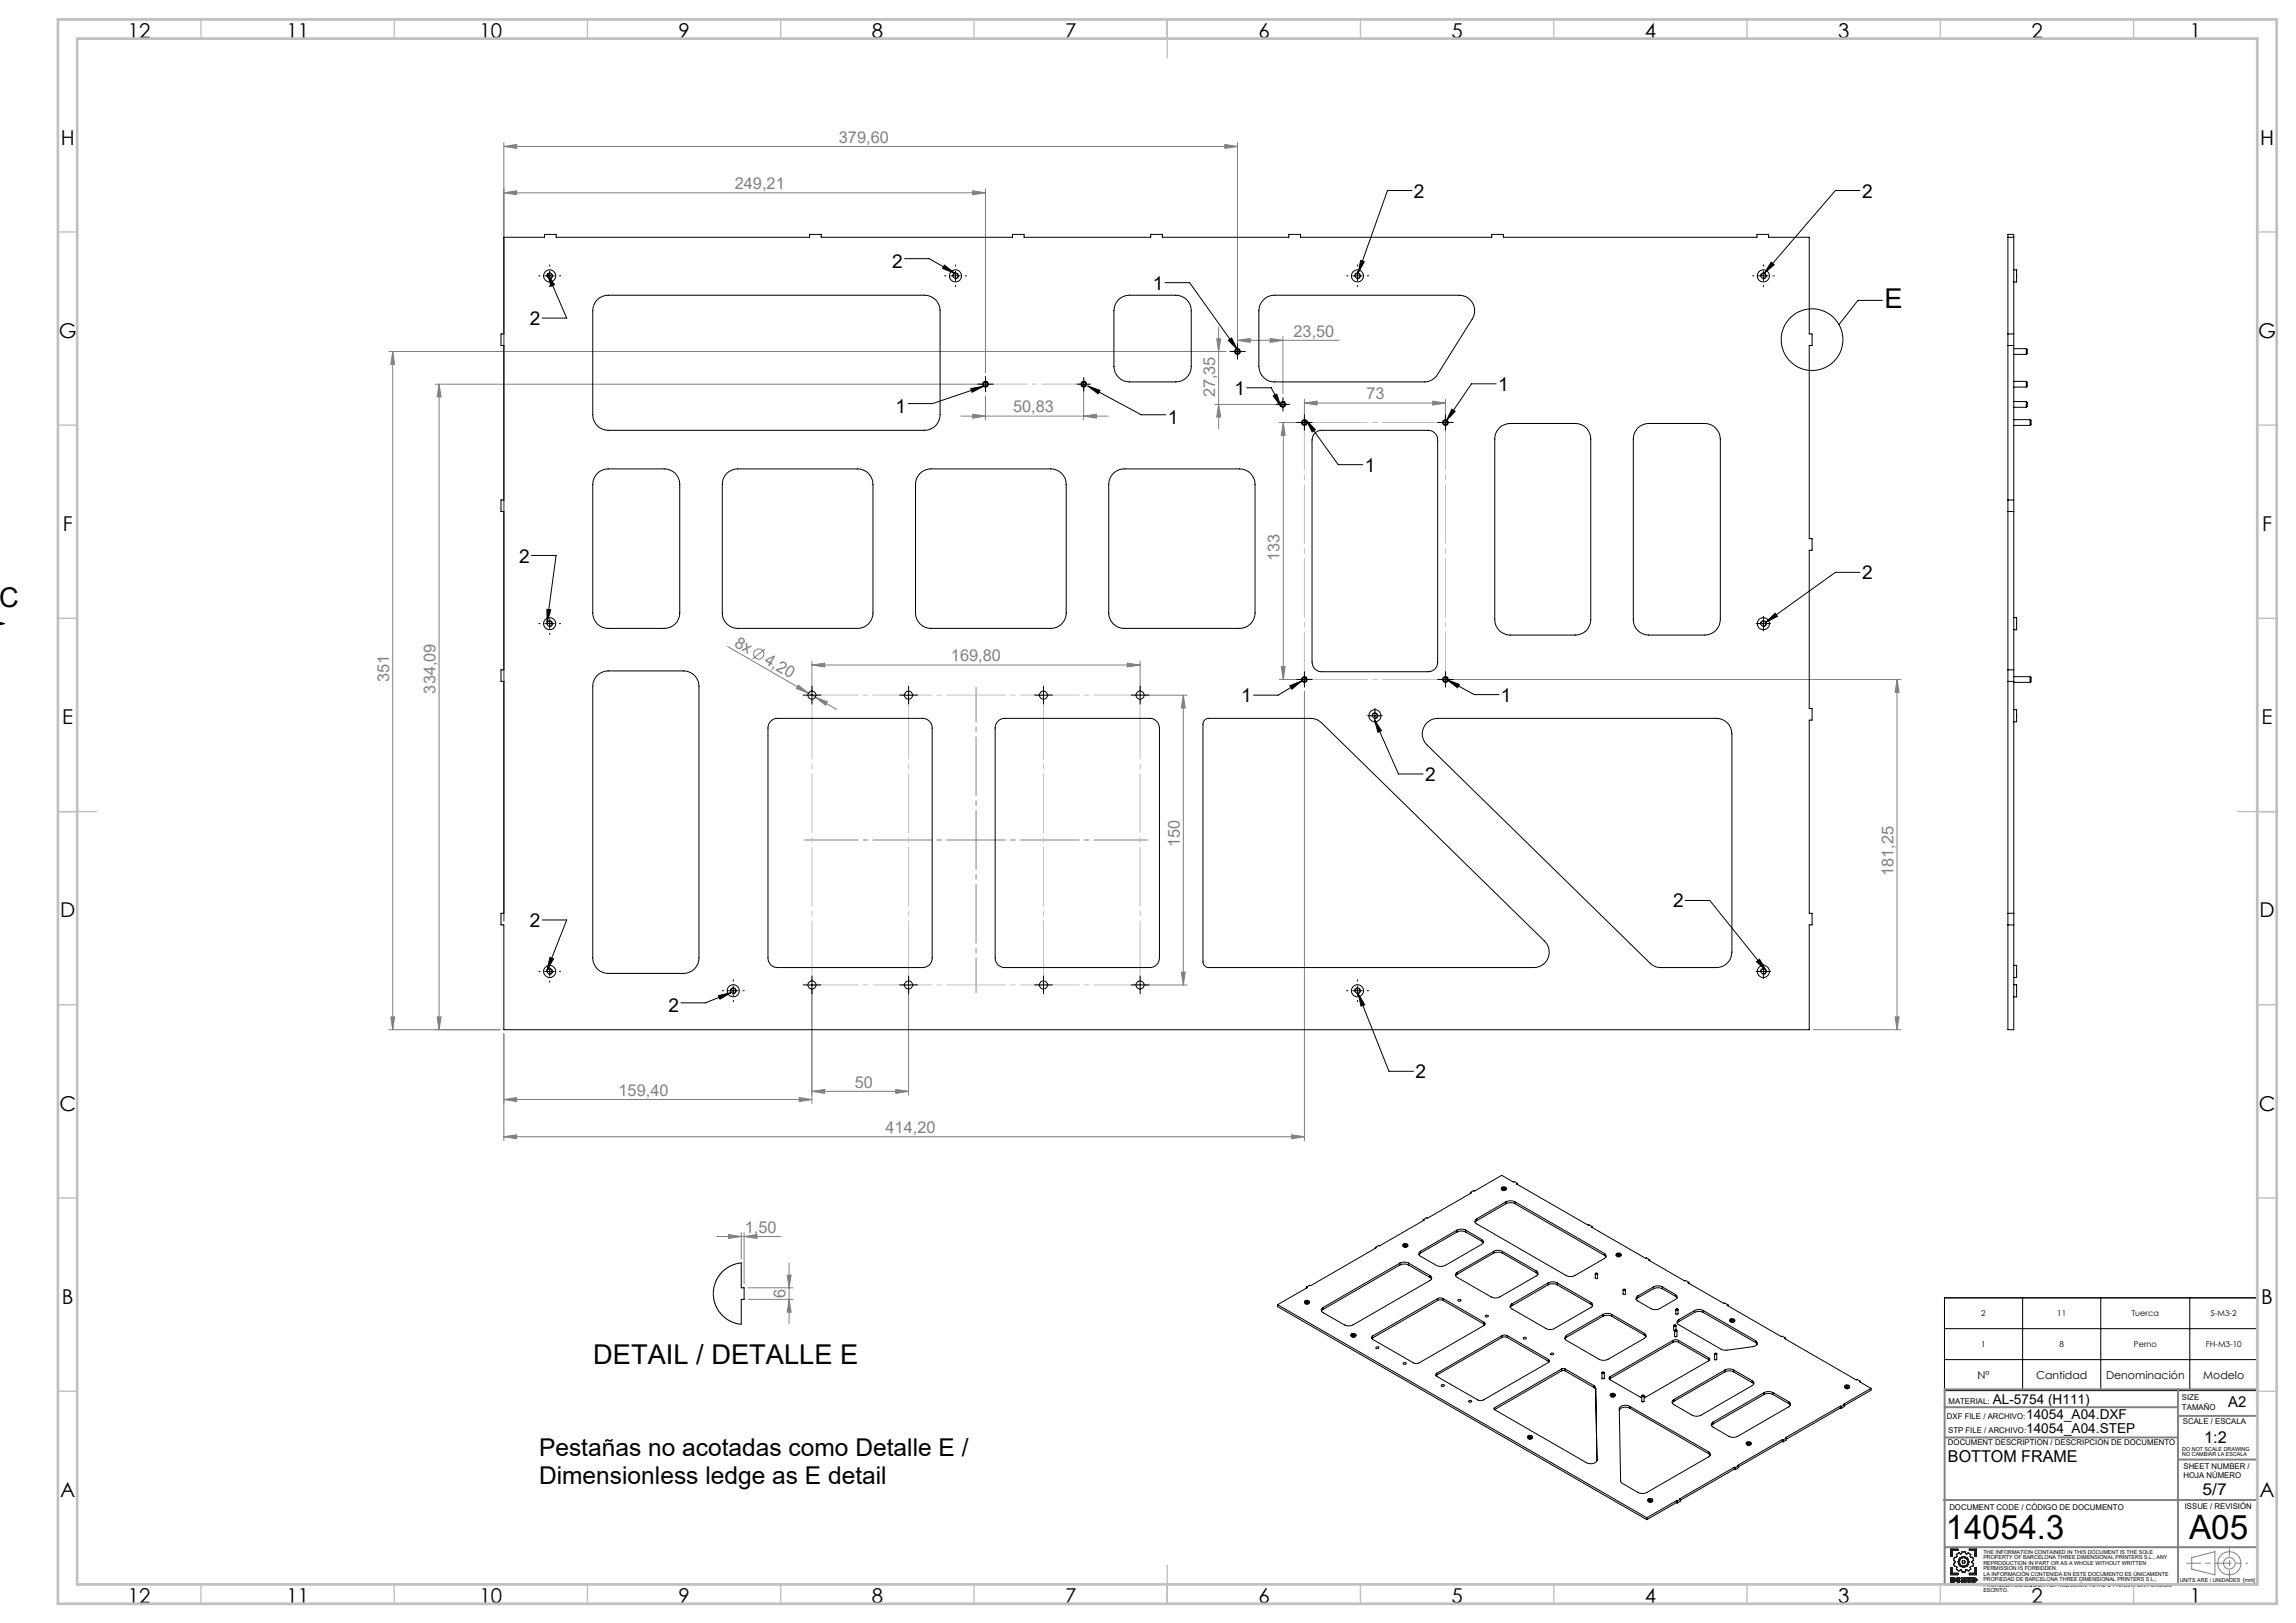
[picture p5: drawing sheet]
<svg xmlns="http://www.w3.org/2000/svg" width="594mm" height="420mm" viewBox="0 0 594 420" stroke-linecap="round" stroke-linejoin="round" font-family="sans-serif">
<defs><g id="words">
<g font-size="8.7">
<text x="503.4" y="398.4">14054.3</text>
<text x="566.3" y="398.4">A05</text>
</g>
<g font-size="7.1">
<text x="487.5" y="79.7">E</text>
<text x="-.1" y="157">C</text>
<text x="153.5" y="353">DETAIL / DETALLE E</text>
</g>
<g font-size="6.3">
<text x="139.5" y="376.7">Pestañas no acotadas como Detalle E /</text>
<text x="139.5" y="384">Dimensionless ledge as E detail</text>
</g>
<g font-size="5.3">
<text x="33.1" y="9.9">12</text>
<text x="74.1" y="9.9">11</text>
<text x="124.1" y="9.9">10</text>
<text x="175.6" y="9.9">9</text>
<text x="225.6" y="9.9">8</text>
<text x="275.6" y="9.9">7</text>
<text x="325.6" y="9.9">6</text>
<text x="375.6" y="9.9">5</text>
<text x="425.6" y="9.9">4</text>
<text x="475.6" y="9.9">3</text>
<text x="525.6" y="9.9">2</text>
<text x="566.6" y="9.9">1</text>
<text x="15.7" y="37.4">H</text>
<text x="584.7" y="37.4">H</text>
<text x="15.2" y="87.4">G</text>
<text x="584.2" y="87.4">G</text>
<text x="16.2" y="137.4">F</text>
<text x="585.2" y="137.4">F</text>
<text x="16.1" y="187.4">E</text>
<text x="585.1" y="187.4">E</text>
<text x="15.5" y="237.4">D</text>
<text x="584.5" y="237.4">D</text>
<text x="15.4" y="287.4">C</text>
<text x="584.4" y="287.4">C</text>
<text x="16" y="337.4">B</text>
<text x="585" y="337.4">B</text>
<text x="15.5" y="387.4">A</text>
<text x="584.5" y="387.4">A</text>
<text x="33.1" y="414.9">12</text>
<text x="74.1" y="414.9">11</text>
<text x="124.1" y="414.9">10</text>
<text x="175.6" y="414.9">9</text>
<text x="225.6" y="414.9">8</text>
<text x="275.6" y="414.9">7</text>
<text x="325.6" y="414.9">6</text>
<text x="375.6" y="414.9">5</text>
<text x="425.6" y="414.9">4</text>
<text x="475.6" y="414.9">3</text>
<text x="525.6" y="414.9">2</text>
<text x="566.6" y="414.9">1</text>
</g>
<g font-size="4.9">
<text x="365.8" y="51.2">2</text>
<text x="481.7" y="51.2">2</text>
<text x="230.8" y="69.3">2</text>
<text x="298.3" y="75">1</text>
<text x="137.1" y="84.1">2</text>
<text x="387.6" y="101.2">1</text>
<text x="231.7" y="106.8">1</text>
<text x="319.4" y="102.2">1</text>
<text x="302.1" y="109.7">1</text>
<text x="353.1" y="122.1">1</text>
<text x="134.3" y="145.6">2</text>
<text x="481.7" y="150">2</text>
<text x="321.1" y="181.7">1</text>
<text x="388.3" y="181.7">1</text>
<text x="368.7" y="202.1">2</text>
<text x="137" y="239.9">2</text>
<text x="432.8" y="234.8">2</text>
<text x="172.9" y="261.8">2</text>
<text x="366.2" y="279.1">2</text>
</g>
<g font-size="4.2" fill="#808080">
<text x="217" y="36.9">379,60</text>
<text x="190.1" y="48.9">249,21</text>
<text x="334.6" y="87.1">23,50</text>
<text x="262.1" y="106.7">50,83</text>
<text x="314.4" y="102.8" transform="rotate(-90 314.4 102.8)">27,35</text>
<text x="353.5" y="103.4">73</text>
<text x="331.1" y="145.2" transform="rotate(-90 331.1 145.2)">133</text>
<text x="189.7" y="167.1" transform="rotate(30 189.7 167.1)">8x</text>
<text x="197.5" y="171.6" transform="rotate(30 197.5 171.6)">4,20</text>
<text x="246" y="171.1">169,80</text>
<text x="100.7" y="176.6" transform="rotate(-90 100.7 176.6)">351</text>
<text x="112.7" y="179.5" transform="rotate(-90 112.7 179.5)">334,09</text>
<text x="305.2" y="219.2" transform="rotate(-90 305.2 219.2)">150</text>
<text x="489.9" y="226.7" transform="rotate(-90 489.9 226.7)">181,25</text>
<text x="221.2" y="281.5">50</text>
<text x="160" y="283.6">159,40</text>
<text x="229.1" y="293.2">414,20</text>
<text x="192.7" y="319">1,50</text>
<text x="203.2" y="336" transform="rotate(-90 203.2 336)">6</text>
</g>
<g font-size="4.2">
<text x="570.2" y="373.3">1:2</text>
<text x="504" y="378.2">BOTTOM FRAME</text>
<text x="569.8" y="387">5/7</text>
</g>
<text font-size="3.9" x="576.5" y="364.1">A2</text>
<g font-size="3.5">
<text x="515.6" y="363.4">AL-5754 (H111)</text>
<text x="524.2" y="370.9">14054_A04.STEP</text>
<text x="524.2" y="367.3">14054_A04.DXF</text>
</g>
<g font-size="2.8">
<text x="511.6" y="356.9">Nº</text>
<text x="526.8" y="356.9">Cantidad</text>
<text x="544.9" y="356.9">Denominación</text>
<text x="570" y="356.9">Modelo</text>
</g>
<g font-size="2.1">
<text x="512.6" y="340.6">2</text>
<text x="532.2" y="340.6">11</text>
<text x="551.5" y="340.6">Tuerca</text>
<text x="571.9" y="340.6">S-M3-2</text>
<text x="512.6" y="348.6">1</text>
<text x="532.8" y="348.6">8</text>
<text x="552.1" y="348.6">Perno</text>
<text x="570.6" y="348.6">FH-M3-10</text>
<text x="504.1" y="363.4">MATERIAL:</text>
<text x="564.5" y="362.4">SIZE</text>
<text x="564.5" y="364.9">TAMAÑO</text>
<text x="503.7" y="367.3">DXF FILE / ARCHIVO:</text>
<text x="504" y="370.9">STP FILE / ARCHIVO:</text>
<text x="564.7" y="368.6">SCALE / ESCALA</text>
<text x="504" y="374">DOCUMENT DESCRIPTION / DESCRIPCIÓN DE DOCUMENTO</text>
<text x="564.9" y="380.1">SHEET NUMBER /</text>
<text x="564.9" y="382.6">HOJA NÚMERO</text>
<text x="504.3" y="390.7">DOCUMENT CODE / CÓDIGO DE DOCUMENTO</text>
<text x="565.2" y="390.5">ISSUE / REVISIÓN</text>
</g>
<g font-size="1.4">
<text x="564.6" y="375.5">DO NOT SCALE DRAWING</text>
<text x="564.6" y="376.9">NO CAMBIAR LA ESCALA</text>
<text x="513.1" y="402.1">THE INFORMATION CONTAINED IN THIS DOCUMENT IS THE SOLE</text>
<text x="513.1" y="403.5">PROPERTY OF BARCELONA THREE DIMENSIONAL PRINTERS S.L.; ANY</text>
<text x="513.1" y="404.9">REPRODUCTION IN PART OR AS A WHOLE WITHOUT WRITTEN</text>
<text x="513.1" y="406.3">PERMISSION IS FORBIDDEN.</text>
<text x="513.1" y="407.7">LA INFORMACIÓN CONTENIDA EN ESTE DOCUMENTO ES ÚNICAMENTE</text>
<text x="513.1" y="409.1">PROPIEDAD DE BARCELONA THREE DIMENSIONAL PRINTERS S.L.;</text>
<text x="513.1" y="410.6">PROHIBIDA CUALQUIER REPRODUCIÓN TOTAL O PARCIAL SIN PERMISO</text>
<text x="513.1" y="412">ESCRITO.</text>
<text x="563.9" y="409.3">UNITS ARE / UNIDADES [mm]</text>
</g>
</g></defs>
<g fill="none" stroke="#808080" stroke-width=".26">
<path d="M130.4 37.9l3.3-.5v1zM130.4 36.9v201.5M130.4 37.9h189.7M316.9 37.4l3.2 .5-3.2 .5zM320.1 36.9v53.1M130.4 49.9l3.3-.5v1zM130.4 49.9h124.6M251.6 49.4l3.4 .5-3.4 .5zM255 48.9v47.5M100.6 91h216.5M101.6 91l.5 3.3h-1zM101.6 91v175.5"/>
<path d="M112.6 99.4h141.4M113.6 99.4l.5 3.3h-1zM113.6 99.4v167.1M314.8 87.7h1l-.5 3.3zM315.3 84.6v26.4M320.1 88.1l3.4-.5v1zM320.1 88.1h26.3M328.6 87.6l3.3 .5-3.3 .5zM331.9 87.1v14.8M248.6 107.7h38.1M251.6 107.2l3.4 .5-3.4 .5zM255 102.4v6.3"/>
<path d="M280.4 107.7l3.3-.5v1zM280.4 100.4v8.3M314.3 104.7h16.6M315.3 104.7l.5 3.2h-1zM331 109.3h5.4M332 109.3l.5 3.4h-1zM332 109.3v66.5M337.5 104.3l3.2-.5v1zM337.5 103.3v5.1M337.5 104.3h36.4M370.7 103.8l3.2 .5-3.2 .5zM373.9 103.3v5.1"/>
<path d="M188.2 167.3l28.3 16.3M197.9 168l-3.2 2.5M206.6 177.3l2.5 2.1-3.1-1.2zM210 172.1l3.4-.5v1zM210 171.1v7.8M210 172.1h85M291.6 171.6l3.4 .5-3.4 .5zM295 171.1v7.8M295.9 179.9h11.2M306.1 179.9l.5 3.3h-1zM306.1 179.9v75M331 175.8h5.4"/>
<path d="M331.5 172.5h1l-.5 3.3zM337.5 178.8v116.4M375 175.8h116.8M490.8 175.8l.5 3.4h-1zM490.8 175.8v90.7M211 180.4l3.1 1.2-.5 .9zM210 255.9v29.7M235.1 255.9v27.5M295.9 254.9h11.2M305.6 251.6h1l-.5 3.3zM100.6 266.5h28.8M101.1 263.2h1l-.5 3.3z"/>
<path d="M113.1 263.2h1l-.5 3.3zM130.4 267.5v27.7M469.1 266.5h22.7M490.3 263.2h1l-.5 3.3zM130.4 284.5l3.3-.5v1.1zM130.4 284.5h79.6M130.4 294.2l3.3-.5v1zM130.4 294.2h207.1M206.8 284l3.2 .5-3.2 .6zM210 282.4l3.4-.5v1zM210 282.4h25.1M231.7 281.9l3.4 .5-3.4 .5z"/>
<path d="M334.2 293.7l3.3 .5-3.3 .5zM185.4 320h16.7M188.5 319.5l3.3 .5-3.3 .5zM191.8 319v6.8M192.5 320l3.3-.5v1zM192.5 319v13.3M193.5 333.3h11.7M193.5 336.3h11.7M203.7 330h1l-.5 3.3zM204.2 336.3l.5 3.3h-1zM204.2 326.9v15.7M567 403.1l6-1.6v6l-6-1.4z"/>
<circle cx="196.3" cy="169.3" r="1.32"/>
<circle cx="576.7" cy="404.5" r="3"/>
<circle cx="576.8" cy="404.5" r="1.5"/>
</g>
<g fill="none" stroke="#000" stroke-width=".26">
<path d="M365.3 49.3h-6.3l-7.6 21.4M481.2 49.3h-6.4l-18.3 21.4M140.9 71.4h2.5M141.5 71.6a.76 .76 0 0 1 .6-1 .76 .76 0 0 1 .9 .9 .76 .76 0 0 1-1 .6M141.7 70.9l4.9 11.4h-6.3M141.7 70.9l1.7 2.8-.9 .4zM142.2 70.1v2.6M234 66.9h6.4l6.5 3.8M244.3 68.6l2.6 2.1-3.1-1.2zM246 71.4h2.5M246.5 71.6a.75 .75 0 0 1 .6-.9 .75 .75 0 0 1 .9 .8 .75 .75 0 0 1-1 .6M247.2 70.1v2.6"/>
<path d="M301.4 73.1h6.4l12.3 17.4M350 71.4h2.5M350.5 71.6a.75 .75 0 0 1 .6-.9 .75 .75 0 0 1 .9 .8 .75 .75 0 0 1-1 .6M351.2 70.1v2.6M352 67.4l1 .3-1.6 3zM454.9 71.4h2.5M455.5 71.6a.76 .76 0 0 1 .6-1 .76 .76 0 0 1 .9 .9 .76 .76 0 0 1-1 .6M456.2 70.1v2.6M458.2 67.9l.8 .6-2.5 2.2zM487 77.7h-6.3l-4.9 6.3M253.7 99.4h2.5M254.5 100l-13.2 4.4h-6.4"/>
<path d="M255 98.2v2.5M279.1 99.4h2.5M280.4 98.2v2.5M281.4 99.9l3.2 1.1-.5 .9zM281.4 99.9l13.8 7.4h6.4M317.8 88.1l.8-.6 1.5 3zM318.9 91h2.5M320.1 89.7v2.5M387 99.3h-6.3l-6.5 9.6M251.1 100.6l3.4-.6-3 1.5zM322.5 100.3h6.4l2.5 4.9M329.4 102.5l.9-.5 1.1 3.2z"/>
<path d="M330.7 104.7h2.5M331.9 103.4v2.5M336.2 109.3h2.5M337.5 108.1v2.5M338 108.8l8.2 11.4h6.4M338 108.8l2.3 2.4-.8 .6zM372.7 109.3h2.5M373.9 108.1v2.5M375.6 105.9l.8 .6-2.2 2.4zM137.5 143.7h6.4l-2.4 17.3M141.5 157.7l1 .1-1 3.2zM481.2 148.1h-6.4l-18 12.9"/>
<path d="M-.1 161.4h1.3M0 161.1l1.2 .3M1.2 161.4l-1.3 .3M140.9 161.4h2.5M141.5 161.6a.76 .76 0 0 1 .6-1 .76 .76 0 0 1 .9 .9 .76 .76 0 0 1-1 .6M142.2 160.1v2.5M208.8 179.9h2.5M210 178.6v2.5M233.8 179.9h2.5M235.1 178.6v2.5M268.7 179.9h2.5M269.9 178.6v2.5"/>
<path d="M333.7 177.5l3.1-1.3-2.6 2.1zM336.2 175.8h2.5M336.8 176.2l-6.1 3.7h-6.4M337.5 174.6v2.5M372.7 175.8h2.5M373.9 174.6v2.5M374.4 175.9l3.2 1.2-.5 .9zM374.4 175.9l7 3.9h6.4M454.9 161.4h2.5M455.5 161.6a.76 .76 0 0 1 .6-1 .76 .76 0 0 1 .9 .9 .76 .76 0 0 1-1 .6M456.2 160.1v2.5M456.8 161l2.4-2.3 .6 .8z"/>
<path d="M354.4 185.2h2.5M355 185.4a.75 .75 0 0 1 .6-.9 .75 .75 0 0 1 .8 .8 .75 .75 0 0 1-.9 .6M355.6 186.3l1.8 2.8-.9 .4zM355.6 186.3l6.2 14h6.4M355.7 184v2.5M140.3 238.1h6.3l-5.1 12.9M436 233h6.3l14.6 18.1M140.9 251.4h2.5M141.5 251.6a.75 .75 0 0 1 .6-1 .75 .75 0 0 1 .8 .9 .75 .75 0 0 1-.9 .6M142.2 250.1v2.5M142.3 247.8l.9 .3-1.7 2.9zM185.9 257.7l3.2-.8-2.8 1.7z"/>
<path d="M188.5 256.4h2.5M189 256.6a.75 .75 0 0 1 .6-.9 .75 .75 0 0 1 .9 .8 .75 .75 0 0 1-1 .6M189.1 256.9l-6.6 2.6h-6.4M189.7 255.1v2.6M208.8 254.9h2.5M210 253.6v2.5M233.8 254.9h2.5M235.1 253.6v2.5M350 256.4h2.5M350.5 256.6a.75 .75 0 0 1 .6-.9 .75 .75 0 0 1 .9 .8 .75 .75 0 0 1-1 .6M351.2 255.1v2.6M351.4 257.1l1.7 2.9-1 .4z"/>
<path d="M351.4 257.1l7.9 20.1h6.4M454.4 248.9l.8-.7 1.7 2.9zM454.9 251.4h2.5M455.5 251.6a.75 .75 0 0 1 .6-1 .75 .75 0 0 1 .8 .9 .75 .75 0 0 1-.9 .6M456.2 250.1v2.5M388.8 307.8h.1a.26 .26 0 0 1 .4 0 .26 .26 0 0 1 0 .3 .26 .26 0 0 1-.4 0zM337.9 337.2h.1a.26 .26 0 0 1 .4 0 .26 .26 0 0 1-.1 .4 .26 .26 0 0 1-.4-.2zM418.5 325l.1-.1a.26 .26 0 0 1 .4 .1 .26 .26 0 0 1-.1 .3 .26 .26 0 0 1-.4-.1zM503.1 335.9h81v24h-81zM523.3 335.9v24M543.5 335.9v24M566.5 335.9v24"/>
<path d="M349.9 345.8l.1-.1a.26 .26 0 0 1 .4 0 .26 .26 0 0 1-.1 .4 .26 .26 0 0 1-.3-.1zM447.9 342l.1-.1a.26 .26 0 0 1 .4 0 .26 .26 0 0 1-.1 .4 .26 .26 0 0 1-.3-.1zM477.6 359.1h.1a.26 .26 0 0 1 .4-.1 .26 .26 0 0 1 0 .4 .26 .26 0 0 1-.4-.1zM503.1 343.8h81M503.1 351.8h81M395.6 372.2l.1-.1a.25 .25 0 0 1 .3 0 .25 .25 0 0 1 0 .4 .25 .25 0 0 1-.3-.1zM416.9 361.3l.2-.1a.26 .26 0 0 1 .4 0 .26 .26 0 0 1 0 .4 .26 .26 0 0 1-.4-.1zM452.1 373.9l.2-.1a.26 .26 0 0 1 .3-.1 .26 .26 0 0 1 0 .4 .26 .26 0 0 1-.3 0z"/>
<circle cx="468.8" cy="87.9" r="8"/>
<circle cx="363.5" cy="322.6" r=".25"/>
<circle cx="426.9" cy="388.6" r=".25"/>
</g>
<g fill="none" stroke="#191924" stroke-width=".26">
<path d="M504.7 400.9h1.8v.3h-1.5v1.5h-.3zM504.7 405.7h.3v1.4h1.5v.4h-1.8zM505 408.5l.4 .2h-.4zM505 409l.4 .1-.4 .1zM505.3 408.3h-.6v1.2l.9-.1 .1-.3M505.3 408.3l.4 .2M505.4 408.6h.1M505.4 409.1h.1M505.7 408.5h.1M505.7 408.5l-.2 .3 .2 .3M505.7 408.5l-.1 .3 .1 .3M505.7 409.1h.1"/>
<path d="M506 408.9h.1M506 408.9l.2 .3 .5 .3 .5-.3M506 408.9l.3 .5 .5 .1 .4-.3M506.1 402.3l.7-.5 .4 .3 .3-.1 .1-.4h.8l.1 .4 .3 .1 .4-.3 .7 .5-.2 .5 .2 .2h.5l.2 .8-.4 .3v.2l.4 .3-.2 .8h-.5l-.2 .2 .2 .5-.7 .4-.4-.3-.3 .1-.1 .5h-.8l-.1-.5-.3-.1-.4 .3-.7-.4 .2-.5-.2-.2h-.5l-.2-.8 .4-.3v-.2l-.4-.3 .2-.8h.5l.2-.2zM506.4 408.9h.1M506.4 408.9l.3 .3 .2-.2M506.4 408.9l.1 .2 .4-.1M506.9 409l.3 .2M506.9 408.7l-.2-.2-.3 .4M506.9 408.7l-.4-.1-.1 .3M507.2 408.5l-.3 .2M507.2 408.5l-.5-.3-.5 .2-.2 .5"/>
<path d="M507.2 408.5l-.4-.3-.5 .1-.3 .6M507.5 408.3h.3l.5 .6v-.6h.3v1.2h-.3l-.5-.7v.7h-.3zM509.1 409l-.2 .2M509.1 409l.5 .1M509.5 400.9h1.8v1.8h-.3v-1.5h-1.5zM509.5 407.1h1.5v-1.4h.3v1.8h-1.8zM509.6 409.1h.1M509.6 409.1l-.4-.4 .2-.2h-.4v-.2h.9v.2l-.3 .2 .3 .4M509.9 409.1h.1M509.9 409.1l-.2 .3-.3 .1-.5-.3M509.9 409.1l-.2 .3-.8-.2M510.2 408.3l1 .2 .2 .4-.3 .4-.9 .2z"/>
<path d="M510.5 408.5l.4 .1v.5h-.4zM511 408.9h.1M511.4 408.9h.1"/>
<circle cx="508" cy="404.2" r=".39"/>
<circle cx="508" cy="404.2" r="1.45"/>
<circle cx="508" cy="404.2" r="1.15"/>
</g>
<path d="M252.5 177.9v79" fill="none" stroke="#808080" stroke-width=".26" stroke-dasharray="15.2 1.3 1.3 1.3" stroke-dashoffset="6.2"/>
<path d="M297 217.4h-88.9" fill="none" stroke="#808080" stroke-width=".26" stroke-dasharray="15.2 1.3 1.3 1.3" stroke-dashoffset="1.3"/>
<path d="M565.7 404.5h11.1" fill="none" stroke="#808080" stroke-width=".26" stroke-dasharray="15.2 1.3 1.3 1.3" stroke-dashoffset="11.6"/>
<path d="M576.8 404.5h4.7" fill="none" stroke="#808080" stroke-width=".26" stroke-dasharray="15.2 1.3 1.3 1.3" stroke-dashoffset="14.8"/>
<path d="M576.8 400.8v7.4" fill="none" stroke="#808080" stroke-width=".26" stroke-dasharray="15.2 1.3 1.3 1.3" stroke-dashoffset="13.4"/>
<path d="M503.1 359.5h80.9v50.5h-80.9zM563.5 359.5v50.5M503.1 372h60.4M503.1 364.2h60.4M563.5 366.4h20.5M563.5 377.7h20.5M502.8 388.2h81.2M503.1 400.4h80.9" fill="none" stroke="#808080" stroke-width=".5"/>
<path d="M210.1 179.9h84.9M295 254.9h-84.9" fill="none" stroke="#c0c0c0" stroke-width=".26" stroke-dasharray="15.2 1.3 1.3 1.3" stroke-dashoffset="3.3"/>
<path d="M235.1 179.9v75M270 179.9v75M295 179.9v75M210.1 254.9v-75" fill="none" stroke="#c0c0c0" stroke-width=".26" stroke-dasharray="15.2 1.3 1.3 1.3" stroke-dashoffset="-1.3"/>
<path d="M337.5 109.3v66.5M374 175.8v-66.5" fill="none" stroke="#c0c0c0" stroke-width=".26" stroke-dasharray="15.2 1.3 1.3 1.3" stroke-dashoffset="2.9"/>
<path d="M374 109.3h-36.5M337.5 175.8h36.5" fill="none" stroke="#c0c0c0" stroke-width=".26" stroke-dasharray="15.2 1.3 1.3 1.3" stroke-dashoffset="-1.1"/>
<path d="M255 99.4h25.4" fill="none" stroke="#c0c0c0" stroke-width=".26" stroke-dasharray="15.2 1.3 1.3 1.3" stroke-dashoffset="4.4"/>
<g fill="none" stroke="#c0c0c0" stroke-width=".35">
<path d="M52 5v5M102 5v5M152 5v5M202 5v5M252 5v5M302 5v10M352 5v5M402 5v5M452 5v5M502 5v5M552 5v5M15 60h5"/>
<path d="M584 60h5M15 110h5M584 110h5M15 160h5M584 160h5M15 210h10M579 210h10M15 260h5M584 260h5M15 310h5M584 310h5M15 360h5"/>
<path d="M584 360h5M52 410v5M102 410v5M152 410v5M202 410v5M252 410v5M302 405v10M352 410v5M402 410v5M452 410v5M502 410v5M552 410v5"/>
</g>
<path d="M15 5h574v410h-574zM20 10h564v400h-564z" fill="none" stroke="#c0c0c0" stroke-width=".7"/>
<g fill="none" stroke="#000" stroke-width=".26" stroke-dasharray="15.2 1.3 1.3 1.3">
<path d="M139.7 71.4h-.3M142.2 68.9v-.3M142.2 73.9v.3M144.7 71.4h.3M244.7 71.4h-.3M247.2 68.9v-.3M247.2 73.9v.3M249.7 71.4h.3M348.7 71.4h-.3M351.2 68.9v-.3M351.2 73.9v.3M353.7 71.4h.3"/>
<path d="M453.7 71.4h-.3M456.2 68.9v-.3M456.2 73.9v.3M458.7 71.4h.3M253.7 99.4h-.7M255 98.2v-.8M256.2 99.4h.8M279.1 99.4h-.5M280.4 98.2v-.5M281.6 99.4h.5M318.9 91h-.7M320.2 89.7v-.7"/>
<path d="M320.2 92.2v.8M321.4 91h.8M255 100.7v.7M280.4 100.7v.5M330.7 104.6h-.5M331.9 103.4v-.5M331.9 105.9v.5M333.2 104.6h.5M336.2 109.3h-.7M337.5 108.1v-.8M337.5 110.6v.7M338.7 109.3h.8"/>
<path d="M372.7 109.3h-.7M374 108.1v-.8M374 110.6v.7M375.2 109.3h.8M142.2 158.9v-.3M139.7 161.4h-.3M142.2 163.9v.3M144.7 161.4h.3M208.8 179.9h-1M210.1 178.6v-1M211.3 179.9h1.1M233.8 179.9h-1"/>
<path d="M235.1 178.6v-1M236.3 179.9h1.1M268.7 179.9h-1M270 178.6v-1M271.2 179.9h1.1M293.7 179.9h-1M295 179.9h1.2M295 179.9v-1.3M295 179.9h-1.3M295 179.9v1.2M295 178.6v-1M296.2 179.9h1.1"/>
<path d="M336.2 175.8h-.7M337.5 174.6v-.8M337.5 177.1v.7M338.7 175.8h.8M372.7 175.8h-.7M374 174.6v-.8M374 177.1v.7M375.2 175.8h.8M455 161.4h-.7M456.2 160.1v-.6M456.2 162.6v.7M457.5 161.4h.6"/>
<path d="M210.1 181.1v1.1M235.1 181.1v1.1M270 181.1v1.1M295 181.1v1.1M354.5 185.2h-.7M355.7 184v-.7M355.7 186.5v.6M357 185.2h.6M139.7 251.4h-.3M142.2 248.9v-.3M142.2 253.9v.3M144.7 251.4h.3"/>
<path d="M187.2 256.4h-.3M189.7 253.9v-.3M189.7 258.9v.3M192.2 256.4h.3M208.8 254.9h-1M210.1 253.6v-1M210.1 256.1v1.1M211.3 254.9h1.1M233.8 254.9h-1M235.1 253.6v-1M235.1 256.1v1.1M236.3 254.9h1.1"/>
<path d="M268.7 254.9h-1M270 254.9h1.2M270 254.9v-1.3M270 254.9h-1.3M270 254.9v1.2M270 253.6v-1M270 256.1v1.1M271.2 254.9h1.1M293.7 254.9h-1M295 254.9h1.2M295 254.9v-1.3M295 254.9h-1.3"/>
<path d="M295 254.9v1.2M295 253.6v-1M295 256.1v1.1M296.2 254.9h1.1M348.7 256.4h-.3M351.2 253.9v-.3M351.2 258.9v.3M353.7 256.4h.3M455 251.4h-.7M456.2 250.1v-.6M456.2 252.6v.7M457.5 251.4h.6"/>
</g>
<path d="M-.1 159.9l1.3 1.5-1.3 1.5z" fill="#000"/>
<g fill="#808080">
<path d="M370.7 103.8l3.2 .5-3.2 .5zM337.5 104.3l3.2-.5v1z"/>
<path d="M130.4 284.5l3.3-.5v1.1zM206.8 284l3.2 .5-3.2 .6zM210 172.1l3.4-.5v1zM291.6 171.6l3.4 .5-3.4 .5z"/>
<path d="M231.7 281.9l3.4 .5-3.4 .5zM210 282.4l3.4-.5v1z"/>
<path d="M332 109.3l.5 3.4h-1zM331.5 172.5h1l-.5 3.3z"/>
<path d="M306.1 179.9l.5 3.3h-1zM305.6 251.6h1l-.5 3.3zM490.8 175.8l.5 3.4h-1zM490.3 263.2h1l-.5 3.3zM113.6 99.4l.5 3.3h-1zM113.1 263.2h1l-.5 3.3z"/>
<path d="M211 180.4l2.6 2.1 .5-.9zM206.6 177.3l-.6 .9 3.1 1.2z"/>
<path d="M328.6 87.6l3.3 .5-3.3 .5zM320.1 88.1l3.4-.5v1zM334.2 293.7l3.3 .5-3.3 .5zM130.4 294.2l3.3-.5v1zM316.9 37.4l3.2 .5-3.2 .5zM130.4 37.9l3.3-.5v1zM251.6 49.4l3.4 .5-3.4 .5zM130.4 49.9l3.3-.5v1zM192.5 320l3.3-.5v1zM188.5 319.5l3.3 .5-3.3 .5z"/>
<path d="M251.6 107.2l3.4 .5-3.4 .5zM280.4 107.7l3.3-.5v1z"/>
<path d="M314.8 87.7h1l-.5 3.3zM315.3 104.7l.5 3.2h-1zM101.6 91l.5 3.3h-1zM101.1 263.2h1l-.5 3.3zM203.7 330h1l-.5 3.3zM204.2 336.3l.5 3.3h-1z"/>
</g>
<path d="M141.7 70.9l1.7 2.8-.9 .4zM458.2 67.9l.8 .6-2.5 2.2zM454.4 248.9l.8-.7 1.7 2.9zM142.3 247.8l.9 .3-1.7 2.9zM375.6 105.9l.8 .6-2.2 2.4zM338 108.8l2.3 2.4-.8 .6zM374.4 175.9l3.2 1.2-.5 .9zM333.7 177.5l3.1-1.3-2.6 2.1zM317.8 88.1l.8-.6 1.5 3zM329.4 102.5l.9-.5 1.1 3.2zM355.6 186.3l1.8 2.8-.9 .4zM352 67.4l1 .3-1.6 3zM456.8 161l2.4-2.3 .6 .8zM351.4 257.1l1.7 2.9-1 .4zM141.5 157.7l1 .1-1 3.2zM251.1 100.6l3.4-.6-3 1.5zM281.4 99.9l3.2 1.1-.5 .9zM244.3 68.6l2.6 2.1-3.1-1.2zM185.9 257.7l3.2-.8-2.8 1.7z" fill="#000"/>
<g fill="none" stroke="#000" stroke-width=".26">
<path d="M130.4 61.4h10.5v-.7h3v.7h65.5v-.7h3v.7h49.5v-.7h3v.7h32.8v-.7h3v.7h32.7v-.7h3v.7h49.5v-.7h3v.7h65.7v-.7h3v.7h10.5v25h.7v3h-.7v50h.7v3h-.7v41h.7v3h-.7v49.9h.7v3h-.7v27.2h-337.7v-27.2h-.8v-3h.8v-60h-.8v-3h.8v-40.9h-.8v-3h.8v-40h-.8v-3h.8zM154.5 77.6a4.2 4.2 0 0 1 2.8-1.2h81.9a4 4 0 0 1 4 4v26.9a4 4 0 0 1-4 4.1h-81.9a4 4 0 0 1-3.9-4.1v-26.9a4.2 4.2 0 0 1 1.1-2.8zM289.4 77.6a4.1 4.1 0 0 1 2.8-1.2h12a4 4 0 0 1 4 4v14.4a4 4 0 0 1-4 4h-12a4 4 0 0 1-4-4v-14.4a4.1 4.1 0 0 1 1.2-2.8zM326.9 77.6a4.1 4.1 0 0 1 2.8-1.2h47.8a4 4 0 0 1 3.4 6.1l-9 14.5a4 4 0 0 1-3.4 1.8h-38.8a4 4 0 0 1-4-4v-14.4a4.1 4.1 0 0 1 1.2-2.8zM519.5 61.4h1.5M519.5 60.7h1.5v205.8h-1.5zM521 69.8h.7v3.2h-.7M519.5 86.4h1.5M519.5 89.4h1.5M521 91.7h3.2M521 90.2h3.2M521 98.7h3.2"/>
<path d="M524.2 90.2v1.5M524.2 90.2l.3 .3v1l-.3 .2M524.2 98.7v1.5M524.2 98.7l.3 .2v1l-.3 .3M340.2 112.1a2.32 2.32 0 0 1 1.7-.7h27.6a2.47 2.47 0 0 1 2.4 2.5v57.5a2.41 2.41 0 0 1-2.4 2.4h-27.6a2.47 2.47 0 0 1-2.5-2.4v-57.5l.3-1zM387.9 110.8a4.2 4.2 0 0 1 2.8-1.2h16.9a4 4 0 0 1 4 4v46.8a4 4 0 0 1-4 3.9h-16.9a4 4 0 0 1-4-3.9v-46.8a3.8 3.8 0 0 1 1.2-2.8zM423.7 110.8a4.2 4.2 0 0 1 2.8-1.2h14.5a4 4 0 0 1 4.1 4v46.8a4 4 0 0 1-4.1 3.9h-14.5a4 4 0 0 1-3.9-3.9v-46.8a3.8 3.8 0 0 1 1.1-2.8zM521 105.4h3.2M521 103.9h3.2M521 110.1h4.2M521 108.6h4.2M521 100.2h3.2"/>
<path d="M524.2 103.9v1.5M524.2 103.9l.3 .3v.9l-.3 .3M525.2 108.6v1.5M525.2 108.6l.3 .2v1l-.3 .3M154.5 122.5a4.2 4.2 0 0 1 2.8-1.2h14.5a4 4 0 0 1 4.1 4.1v33.2a4 4 0 0 1-4.1 4h-14.5a4 4 0 0 1-3.9-4v-33.2a4.2 4.2 0 0 1 1.1-2.9zM188 122.5a4.2 4.2 0 0 1 2.9-1.2h31a4 4 0 0 1 3.9 4.1v33.2a4 4 0 0 1-3.9 4h-31a4 4 0 0 1-4-4v-33.2a3.8 3.8 0 0 1 1.1-2.9zM238 122.5a4.2 4.2 0 0 1 2.8-1.2h31.1a4 4 0 0 1 3.9 4.1v33.2a4 4 0 0 1-3.9 4h-31.1a4 4 0 0 1-3.9-4v-33.2a3.8 3.8 0 0 1 1.1-2.9zM288 122.5a4.2 4.2 0 0 1 2.9-1.2h29.8a4 4 0 0 1 4 4.1v33.2a4 4 0 0 1-4 4h-29.8a4 4 0 0 1-4.1-4v-33.2a4.2 4.2 0 0 1 1.2-2.9zM519.5 132.4h1.5M519.5 129.4h1.5M521 159.8h.7v3.2h-.7M154.5 174.8a4.2 4.2 0 0 1 2.8-1.2h19.5a4 4 0 0 1 4 4v70.3a4 4 0 0 1-4 4h-19.5a4 4 0 0 1-3.9-4v-70.3a4.2 4.2 0 0 1 1.1-2.8z"/>
<path d="M519.5 176.3h1.5M519.5 173.3h1.5M521 176.6h4.2M521 175.1h4.2M525.2 175.1v1.5M525.2 175.1l.3 .2v1l-.3 .3M199.4 186.6a2.33 2.33 0 0 1 1.8-.7h37.5a2.47 2.47 0 0 1 2.5 2.5v59.5a2.41 2.41 0 0 1-2.5 2.5h-37.5a2.41 2.41 0 0 1-2.5-2.5v-59.5l.2-1zM258.2 186.6a2.32 2.32 0 0 1 1.8-.7h37.5a2.53 2.53 0 0 1 2.5 2.5v59.5a2.47 2.47 0 0 1-2.5 2.5h-37.5a2.47 2.47 0 0 1-2.5-2.5v-59.5a2.32 2.32 0 0 1 .7-1.8zM311.7 186.3l1-.4h26.4a4 4 0 0 1 2.8 1.1l57.7 56.5a4 4 0 0 1 .9 4.4 4 4 0 0 1-3.7 2.5h-84.1a1.51 1.51 0 0 1-1.5-1.5v-61.5l.1-.6zM368.9 187.3a3.9 3.9 0 0 1 3.1-1.4h72a4 4 0 0 1 4.1 4v56.5a4 4 0 0 1-4.1 4h-14.3a3.8 3.8 0 0 1-2.8-1.1l-57.8-56.6a4 4 0 0 1-.2-5.4zM521 183.6h.7v3.2h-.7M519.5 236.3h1.5"/>
<path d="M519.5 239.3h1.5M521 249.8h.7v3.2h-.7M521 254.8h.7v3.2h-.7M368.2 315.6l.2 .2-11.5 6.6-.2-.1-.9 .5M368.2 315.6v.3M376.9 318.3a2.7 2.7 0 0 1 2.3 0M376.9 318.8a2.7 2.7 0 0 1 2.3 0M376.9 318.3l-9.4 5.5M376.9 318.3v.5M376.9 318.8l-9.4 5.5M379.2 318.3l4.1 2.4M379.2 318.8l4.1 2.4"/>
<path d="M379.2 318.3v.5M380.4 308.6l.2 .1-11.3 6.6-.2-.2-.9 .5M380.4 308.6v.2M382 315.4a.69 .69 0 0 0-.4 .7 .69 .69 0 0 0 .4 .6l23.2 13.4a2.47 2.47 0 0 0 2.3 0l7.6-4.4a.69 .69 0 0 0 .4-.7 .69 .69 0 0 0-.4-.6M382 315.9l-.4 .4M382 315.4v.5M388.4 307.5a.64 .64 0 0 0 .6 .6 .64 .64 0 0 0 .7-.6M388.5 307.3a.63 .63 0 0 1 .7-.2 .63 .63 0 0 1 .4 .5 .65 .65 0 0 1-.7 .2 .65 .65 0 0 1-.4-.5zM388.9 307.4l.2-.1 .2 .2-.4 .1zM389.6 311a2.7 2.7 0 0 1 2.3 0M389.6 311.5a2.7 2.7 0 0 1 2.3 0M389.6 311l-7.6 4.4"/>
<path d="M389.6 311v.5M389.6 311.5l-7.6 4.4M391.9 311l23.2 13.4M391.9 311.5l23.2 13.4M391.9 311v.5M392.5 306.2l-.8-.5-.2 .2-3-1.8-7 4.1-.3-.1-.8 .5M392.5 306.2l-.2 .2 18.6 10.7 .2-.1 .8 .4M392.5 306.2v.3M411.9 317.4l-.2 .2 14 8 .2-.1 .9 .5M411.9 317.4v.3M186.6 329.4l1.1-1.1 1.7-.9 2.4-.6v6.5h.7v3h-.7v6.4l-2.3-.5-1.8-1-1.5-1.5-1.1-2-.5-2v-2.3l.6-1.9zM330.5 337.6l95.5 55.2"/>
<path d="M330.5 337.6v.5l95.5 55.2M337.5 336.8a.64 .64 0 0 0 .6 .7 .64 .64 0 0 0 .7-.7M337.6 336.7a.63 .63 0 0 1 .6-.2 .63 .63 0 0 1 .5 .5 .65 .65 0 0 1-.7 .2 .65 .65 0 0 1-.4-.5zM338 333.1l.2 .1-7.7 4.4M338 333.1v.2M342.3 338.9l-.4 .3M342.3 338.4v.5M355.8 322.8l.2 .1-16.9 9.8-.3-.1-.8 .5M355.8 322.8v.3M362.2 326.9a2.7 2.7 0 0 1 2.2 0M362.2 327.4a2.7 2.7 0 0 1 2.2 0M362.2 326.9l-19.9 11.5"/>
<path d="M362.2 326.9v.5M362.2 327.4l-19.9 11.5M363 322.2a.62 .62 0 0 0 .6 .6 .62 .62 0 0 0 .6-.6M363 322a.68 .68 0 0 1 1.2 .3 .65 .65 0 0 1-.7 .2 .65 .65 0 0 1-.5-.5zM363.4 322.1l.5 .1-.4 .1zM364.4 326.9l5.5 3.2M364.4 326.9v.5M364.4 327.4l5.5 3.2M367.5 324.3l-.4 .4M367.5 323.8v.5M369.9 330.1a.68 .68 0 0 1 .5 .6 .68 .68 0 0 1-.5 .7l-19.8 11.4a2.4 2.4 0 0 1-2.3 0l-5.5-3.1a.69 .69 0 0 1-.5-.7 .69 .69 0 0 1 .5-.6M369.9 330.6l.4 .4"/>
<path d="M369.9 330.1v.5M371.9 336l.7-.1 .7 .1M371.9 336.5l.7-.1 .7 .1M371.9 336v.5M371.9 336l-16.8 9.7M371.9 336.5l-16.8 9.7M373.3 336l10.7 6.2M373.3 336.5l10.7 6.2M373.3 336v.5M377 329.7l-.4 .4M377 329.3v.4M377.2 336.4a.38 .38 0 0 1 .4-.2 .38 .38 0 0 1 .3 .5h-.5z"/>
<path d="M383.3 320.7a.68 .68 0 0 1 .5 .7 .68 .68 0 0 1-.5 .6l-9.4 5.5a2.78 2.78 0 0 1-2.3 0l-4.1-2.4a.69 .69 0 0 1-.4-.7 .69 .69 0 0 1 .4-.6M383.3 321.2l.4 .4M383.3 320.7v.5M386.4 323.8a2.4 2.4 0 0 1 2.3 0M386.4 324.3a2.7 2.7 0 0 1 2.3 0M386.4 323.8l-9.4 5.5M386.4 323.8v.5M386.4 324.3l-9.4 5.4M388.7 323.8l8.7 5.1M388.7 323.8v.5M388.7 324.3l8.7 5.1M391.2 337.9l-.5 .4"/>
<path d="M391.2 337.4v.5M397.4 328.9a.69 .69 0 0 1 .5 .6 .69 .69 0 0 1-.5 .7l-9.4 5.4a2.4 2.4 0 0 1-2.2 0l-8.8-5a.68 .68 0 0 1-.5-.7 .68 .68 0 0 1 .5-.6M397.4 329.4l.5 .4M397.4 328.9v.5M400.5 332a2.47 2.47 0 0 1 2.3 0M400.5 332.5a2.47 2.47 0 0 1 2.3 0M400.5 332l-9.3 5.4M400.5 332v.5M400.5 332.5l-9.3 5.4M402.8 332l8.8 5M402.8 332v.5M402.8 332.5l8.8 5"/>
<path d="M411.6 337a.69 .69 0 0 1 .4 .7 .69 .69 0 0 1-.4 .6l-9.4 5.5a2.4 2.4 0 0 1-2.3 0l-8.7-5.1a.68 .68 0 0 1-.5-.6 .68 .68 0 0 1 .5-.7M411.6 337.5l.4 .4M411.6 337v.5M412.7 329.7v1.1l.3 .1 .3-.2v-1M412.9 329.5h-.2a.24 .24 0 0 0 .3 .3 .24 .24 0 0 0 .2-.3M413.1 329.5h.1M415.1 324.9l.4 .4M415.1 324.4v.5M418.1 324.6a.64 .64 0 0 0 .6 .6 .64 .64 0 0 0 .7-.6M418.3 324.4a.6 .6 0 0 1 .6-.2 .6 .6 0 0 1 .4 .6 .65 .65 0 0 1-.7 .2 .65 .65 0 0 1-.4-.5zM419.9 333.8v1.1l.2 .1 .4-.2v-1M420.1 333.6l-.2 .1a.25 .25 0 0 0 .3 .3 .25 .25 0 0 0 .2-.3"/>
<path d="M420.3 333.6l.1 .1M423.7 335.9l-.4 .4M423.7 335.4v.5M426.8 326l-.2 .1 9.3 5.4 .2-.2 .8 .5M426.8 326v.3M427.8 333a2.47 2.47 0 0 1 2.3 0M427.8 333.5a2.78 2.78 0 0 1 2.3 0M427.8 333l-4.1 2.4M427.8 333v.5M427.8 333.5l-4.1 2.4M430.1 333l3.4 2M430.1 333v.5"/>
<path d="M430.1 333.5l3.4 2M433.5 335a.69 .69 0 0 1 .4 .6 .69 .69 0 0 1-.4 .7l-4.1 2.3a2.4 2.4 0 0 1-2.3 0l-3.4-1.9a.68 .68 0 0 1-.5-.7 .68 .68 0 0 1 .5-.6M433.5 335.5l.3 .4M433.5 335v.5M433.5 338.9v1.1l.2 .1 .4-.1v-1.1M433.7 338.8l-.2 .1 .3 .2 .3-.1v-.2M434 338.8h.1M436.9 331.8l-.2 .2 9.3 5.3 .2-.1 .8 .5M436.9 331.8v.3M438.4 339.1a2.4 2.4 0 0 1 2.3 0M438.4 339.6a2.4 2.4 0 0 1 2.3 0M438.4 339.1l-4.1 2.4"/>
<path d="M438.4 339.1v.5M438.4 339.6l-4.1 2.4M440.7 339.1l13.5 7.8M440.7 339.1v.5M440.7 339.6l13.5 7.8M447 337.7l-.2 .1 14 8.1 .2-.1 .9 .4M447 337.7v.2M349.5 345.4a.64 .64 0 0 0 .7 .7 .64 .64 0 0 0 .6-.7M349.6 345.3a.65 .65 0 0 1 .7-.2 .65 .65 0 0 1 .4 .5 .68 .68 0 0 1-1.1-.3zM355.1 346.2l-.2 .2M355.1 345.7v.5M356 348.6l.7 .1a.35 .35 0 0 1-.4 .3 .35 .35 0 0 1-.3-.4z"/>
<path d="M363 352.8a.38 .38 0 0 1 .5-.2 .38 .38 0 0 1 .2 .4l-.4 .1zM371.7 355.8l-.2 .2M371.7 355.4v.4M372.9 358.4a.38 .38 0 0 1 .5-.1 .38 .38 0 0 1 .2 .4h-.6zM384 342.2a.43 .43 0 0 1 .2 .4 .43 .43 0 0 1-.2 .4l-17.4 9.9-.9-.2-10.6-6.1a.44 .44 0 0 1-.3-.4 .44 .44 0 0 1 .3-.5M384 342.7l.1 .1M384 342.2v.5M384.2 340.5a.45 .45 0 0 1 .5-.2 .45 .45 0 0 1 .3 .4 .44 .44 0 0 1-.4 .1 .44 .44 0 0 1-.4-.3zM388.5 345.6l.8-.1 .7 .1M388.5 346.1l.8-.1 .7 .1M388.5 345.6l-16.8 9.8M388.5 345.6v.5"/>
<path d="M388.5 346.1l-16.8 9.7M390 345.6l10.6 6.2M390 346.1l10.6 6.2M390 345.6v.5M394.1 346.2a.38 .38 0 0 1 .5-.2 .38 .38 0 0 1 .2 .5h-.6zM400.6 351.8a.43 .43 0 0 1 .3 .4 .43 .43 0 0 1-.3 .4l-17.4 9.9-.9-.2-10.6-6.1a.43 .43 0 0 1-.3-.4 .43 .43 0 0 1 .3-.4M400.6 352.3l.2 .1M400.6 351.8v.5M401.2 350.2l.4-.1 .4 .2a.35 .35 0 0 1-.4 .3 .35 .35 0 0 1-.4-.4zM404 354.2h.9M404 354.7h.9M404 354.2l-17.4 10.1"/>
<path d="M404 354.2v.5M404 354.7l-17.4 10.1M404.9 354.2l7.4 4.3M404.9 354.2v.5M404.9 354.7l7.4 4.3M405.3 346.1l-.4 .4M405.3 345.6v.5M412.3 358.5l.5 .7M412.3 359l.5 .7v-.5M412.3 358.5v.5M412.8 359.2l.3 18.7M414.4 355.3v1.4l.2 .1 .4-.2v-1.3"/>
<path d="M414.6 355.1l-.2 .2 .3 .1h.3l-.1-.2M414.7 340.1a2.7 2.7 0 0 1 2.2 0M414.7 340.6a2.7 2.7 0 0 1 2.2 0M414.7 340.1l-9.4 5.5M414.7 340.1v.5M414.7 340.6l-9.4 5.5M414.9 355.1v.1M416.6 356.3a.43 .43 0 0 0-.3 .4 .43 .43 0 0 0 .3 .4l8.1 4.6M416.6 356.7l-.2 .2M416.6 356.3v.4M416.9 340.1l8.5 4.9M416.9 340.1v.5"/>
<path d="M416.9 340.6l8.5 4.9M425.4 345a.69 .69 0 0 1 .5 .7 .69 .69 0 0 1-.5 .6l-9.4 5.5a2.7 2.7 0 0 1-2.3 0l-8.4-4.9a.69 .69 0 0 1-.5-.7 .69 .69 0 0 1 .5-.6M425.4 345.5l.4 .4M425.4 345v.5M432.8 346.9l.6-.2 .8 .2M432.8 347.4l.6-.2 .8 .2M432.8 346.9l-16.2 9.4M432.8 346.9v.5M432.8 347.4l-16.2 9.3M433 343.1v1l.3 .2M433.1 342.9l-.1 .1a.29 .29 0 0 0 .3 .2 .29 .29 0 0 0 .3-.2M433.2 344.4v1.4l.2 .2 .4-.2v-1.4"/>
<path d="M433.3 344.3a.24 .24 0 0 0 .2 .3 .24 .24 0 0 0 .2-.3M433.4 344.3h-.1M433.4 342.9l.1 .1M433.5 343h.1M433.6 343.1v1.1M433.7 344.3h.1M434.2 346.9l7.8 4.4M434.2 346.9v.5M434.2 347.4l7.8 4.4M434.3 341.5a.69 .69 0 0 0-.5 .7 .69 .69 0 0 0 .5 .6l11.3 6.5 1.2 .1 6.6-.9a.9 .9 0 0 0 1-.3 .9 .9 0 0 0 0-1.1l-.2-.2M434.3 342l-.4 .4M434.3 341.5v.5"/>
<path d="M442 351.3a.43 .43 0 0 1 .3 .5 .43 .43 0 0 1-.3 .4l-16.7 9.5M442 351.8l.2 .2M442 351.3v.5M443.5 350.4v1.3l.3 .2 .3-.1v-1.4M443.7 350.2l-.1 .2 .2 .1h.3l-.1-.3M446.3 354.5a2.4 2.4 0 0 1 2.2 0M446.3 355a2.4 2.4 0 0 1 2.2 0M446.3 354.5l-13.3 7.7M446.3 354.5v.5M446.3 355l-13.3 7.6M447.5 341.6a.64 .64 0 0 0 .7 .6 .64 .64 0 0 0 .6-.6M447.6 341.4a.66 .66 0 0 1 .7-.2 .66 .66 0 0 1 .4 .6 .73 .73 0 0 1-1.2-.2z"/>
<path d="M448.5 354.5l4.8 2.8M448.5 355l4.8 2.8M448.5 354.5v.5M453.3 357.3a.68 .68 0 0 1 .5 .6 .68 .68 0 0 1-.5 .7l-13.2 7.6a2.7 2.7 0 0 1-2.3 0l-4.8-2.7a.69 .69 0 0 1-.4-.7 .69 .69 0 0 1 .4-.6M453.3 357.8l.4 .4M453.3 357.3v.5M454.2 347.4l.4 .5M454.2 346.9v.5M461.9 346.2l-.2 .2 18.5 10.7 .2-.1 .9 .5M461.9 346.2v.3M477.2 358.8a.62 .62 0 0 0 .7 .5 .62 .62 0 0 0 .6-.5M477.3 358.6a.68 .68 0 0 1 1.1 .3 .65 .65 0 0 1-.7 .2 .65 .65 0 0 1-.4-.5z"/>
<path d="M481.3 357.5l-.2 .1 2.9 1.7M481.3 357.5v.2M484 359.3l-7 4.1 .2 .1M484 359.3v.5l-6.8 3.9M380 362.5h.8a.35 .35 0 0 1-.4 .3 .35 .35 0 0 1-.4-.3zM386.6 364.3l-.1 .2 .1 .3M386.6 364.8l23.8 13.7a1.93 1.93 0 0 0 2.8-.7M386.6 364.3v.5M395.2 371.8a.62 .62 0 0 0 .6 .6 .62 .62 0 0 0 .7-.6M395.3 371.6a.68 .68 0 0 1 1.1 .4 .65 .65 0 0 1-.7 .2 .65 .65 0 0 1-.4-.6zM395.6 371.7l.5 .1-.4 .2zM416.6 360.9a.64 .64 0 0 0 .6 .6 .64 .64 0 0 0 .7-.6"/>
<path d="M416.7 360.8a.63 .63 0 0 1 .6-.3 .63 .63 0 0 1 .5 .6 .66 .66 0 0 1-.7 .2 .66 .66 0 0 1-.4-.5zM417.1 360.8h.2l.2 .2h-.4zM421.6 363.9a1.91 1.91 0 0 0-2.7 .7l.4 18.8 .4 .5 4.1 2.3a2.7 2.7 0 0 0 2.2 0l16-9.2a.69 .69 0 0 0 .5-.7 .69 .69 0 0 0-.5-.6M421.6 364.4a2.07 2.07 0 0 0-2.7 .6M421.6 363.9l20.4 11.8M421.6 363.9v.5M421.6 364.4l20.4 11.8M424.7 361.2v1.4l.2 .2 .4-.1v-1.5M424.9 361.1l-.1 .2a.26 .26 0 0 0 .4 .1 .26 .26 0 0 0 .1-.3M425.2 361.1h.1M433 362.6l-.4 .5M433 362.2v.4"/>
<path d="M442 376.2l.5 .4M442 375.7v.5M443.2 368.5l-.4 .4M443.2 368v.5M448.7 379.7l-14.1 8.2 .2 .1M448.7 379.7l.2 .1M448.7 379.7v.5M448.9 379.8v.5M449.8 379.3l-.9 .5M449.8 379.3v.5l-.9 .5M451.8 373.4a.64 .64 0 0 0 .6 .6 .64 .64 0 0 0 .6-.6M451.8 373.3a.63 .63 0 0 1 .7-.2 .63 .63 0 0 1 .5 .5 .63 .63 0 0 1-.7 .2 .63 .63 0 0 1-.5-.5z"/>
<path d="M452.2 373.3h.3l.1 .2-.3 .1zM456.4 360.4a2.47 2.47 0 0 1 2.3 0M456.4 360.9a2.47 2.47 0 0 1 2.3 0M456.4 360.4l-13.2 7.6M456.4 360.4v.5M456.4 360.9l-13.2 7.6M458.7 360.4l4.1 2.3M458.7 360.4v.5M458.7 360.9l4.1 2.3M461.1 372.5l.2 .1M461.1 372.5l-11.6 6.7 .3 .1M461.1 372.5v.5"/>
<path d="M461.1 373l-11.3 6.6M461.1 373l.2 .1M461.3 372.6v.5M462.2 372.2l-.9 .4M462.2 372.2v.4l-.9 .5M462.8 362.7a.69 .69 0 0 1 .4 .7 .69 .69 0 0 1-.4 .6l-13.3 7.7a2.7 2.7 0 0 1-2.2 0l-4.1-2.4a.68 .68 0 0 1-.5-.6 .68 .68 0 0 1 .5-.7M462.8 363.2l.4 .5M462.8 362.7v.5M476.1 363.9l.2 .1M476.1 363.9l-14.1 8.1 .2 .2M476.1 364.4l-13.9 8M476.1 363.9v.5"/>
<path d="M476.1 364.4l.2 .1M476.3 364v.5M477.2 363.5l-.9 .5M477.2 363.5v.5l-.9 .5M426 392.8v.5M426.3 388.1a.62 .62 0 0 0 .6 .6 .62 .62 0 0 0 .7-.6M426.4 388a.68 .68 0 0 1 1.1 .3 .65 .65 0 0 1-.7 .2 .65 .65 0 0 1-.4-.5zM426.8 388l.4 .1-.4 .1zM433.7 388.4l.2 .1M433.7 388.4l-7.7 4.4M433.7 388.4v.4M433.7 388.8l-7.7 4.5"/>
<path d="M433.7 388.8l.2 .2M433.9 388.5v.5M434.8 388l-.9 .5M434.8 388v.5l-.9 .5M448.7 380.2l-13.9 8M448.7 380.2l.2 .1"/>
<circle cx="142.2" cy="71.4" r="1.57"/>
<circle cx="142.2" cy="71.4" r=".62"/>
<circle cx="247.2" cy="71.4" r="1.57"/>
<circle cx="247.2" cy="71.4" r=".62"/>
<circle cx="351.2" cy="71.4" r="1.57"/>
<circle cx="351.2" cy="71.4" r=".62"/>
<circle cx="456.2" cy="71.4" r="1.57"/>
<circle cx="456.2" cy="71.4" r=".62"/>
<circle cx="254.9" cy="99.4" r=".75"/>
<circle cx="255" cy="99.4" r=".51"/>
<circle cx="280.4" cy="99.4" r=".74"/>
<circle cx="280.4" cy="99.4" r=".5"/>
<circle cx="320.1" cy="91" r=".76"/>
<circle cx="320.2" cy="91" r=".5"/>
<circle cx="331.9" cy="104.6" r=".75"/>
<circle cx="331.9" cy="104.6" r=".51"/>
<circle cx="337.5" cy="109.3" r=".5"/>
<circle cx="337.5" cy="109.4" r=".75"/>
<circle cx="373.9" cy="109.3" r=".51"/>
<circle cx="374" cy="109.3" r=".76"/>
<circle cx="142.2" cy="161.4" r="1.57"/>
<circle cx="142.2" cy="161.4" r=".62"/>
<circle cx="210.1" cy="179.9" r="1.05"/>
<circle cx="235" cy="179.9" r="1.06"/>
<circle cx="270" cy="179.9" r="1.06"/>
<circle cx="294.9" cy="179.9" r="1.05"/>
<circle cx="337.5" cy="175.8" r=".5"/>
<circle cx="337.5" cy="175.9" r=".75"/>
<circle cx="373.9" cy="175.8" r=".51"/>
<circle cx="374" cy="175.8" r=".76"/>
<circle cx="456.2" cy="161.4" r="1.57"/>
<circle cx="456.2" cy="161.4" r=".62"/>
<circle cx="355.7" cy="185.2" r=".63"/>
<circle cx="355.7" cy="185.2" r="1.58"/>
<circle cx="142.2" cy="251.4" r="1.57"/>
<circle cx="142.2" cy="251.4" r=".62"/>
<circle cx="189.7" cy="256.4" r="1.57"/>
<circle cx="189.7" cy="256.4" r=".62"/>
<circle cx="210.1" cy="254.9" r="1.05"/>
<circle cx="235" cy="254.9" r="1.06"/>
<circle cx="270" cy="254.9" r="1.06"/>
<circle cx="295" cy="254.9" r="1.05"/>
<circle cx="351.2" cy="256.4" r="1.57"/>
<circle cx="351.2" cy="256.4" r=".62"/>
<circle cx="456.2" cy="251.4" r="1.57"/>
<circle cx="456.2" cy="251.4" r=".62"/>
<circle cx="338.2" cy="336.9" r=".2"/>
<circle cx="413" cy="329.6" r=".17"/>
<circle cx="418.8" cy="324.7" r=".2"/>
<circle cx="420.2" cy="333.7" r=".18"/>
<circle cx="433.9" cy="338.8" r=".16"/>
<circle cx="350.2" cy="345.5" r=".2"/>
<circle cx="414.8" cy="355.2" r=".17"/>
<circle cx="433.3" cy="343" r=".17"/>
<circle cx="433.6" cy="344.3" r=".18"/>
<circle cx="443.9" cy="350.3" r=".16"/>
<circle cx="448.2" cy="341.6" r=".2"/>
<circle cx="477.9" cy="358.8" r=".2"/>
<circle cx="425.1" cy="361.1" r=".16"/>
</g>
<use href="#words"/>
</svg>
